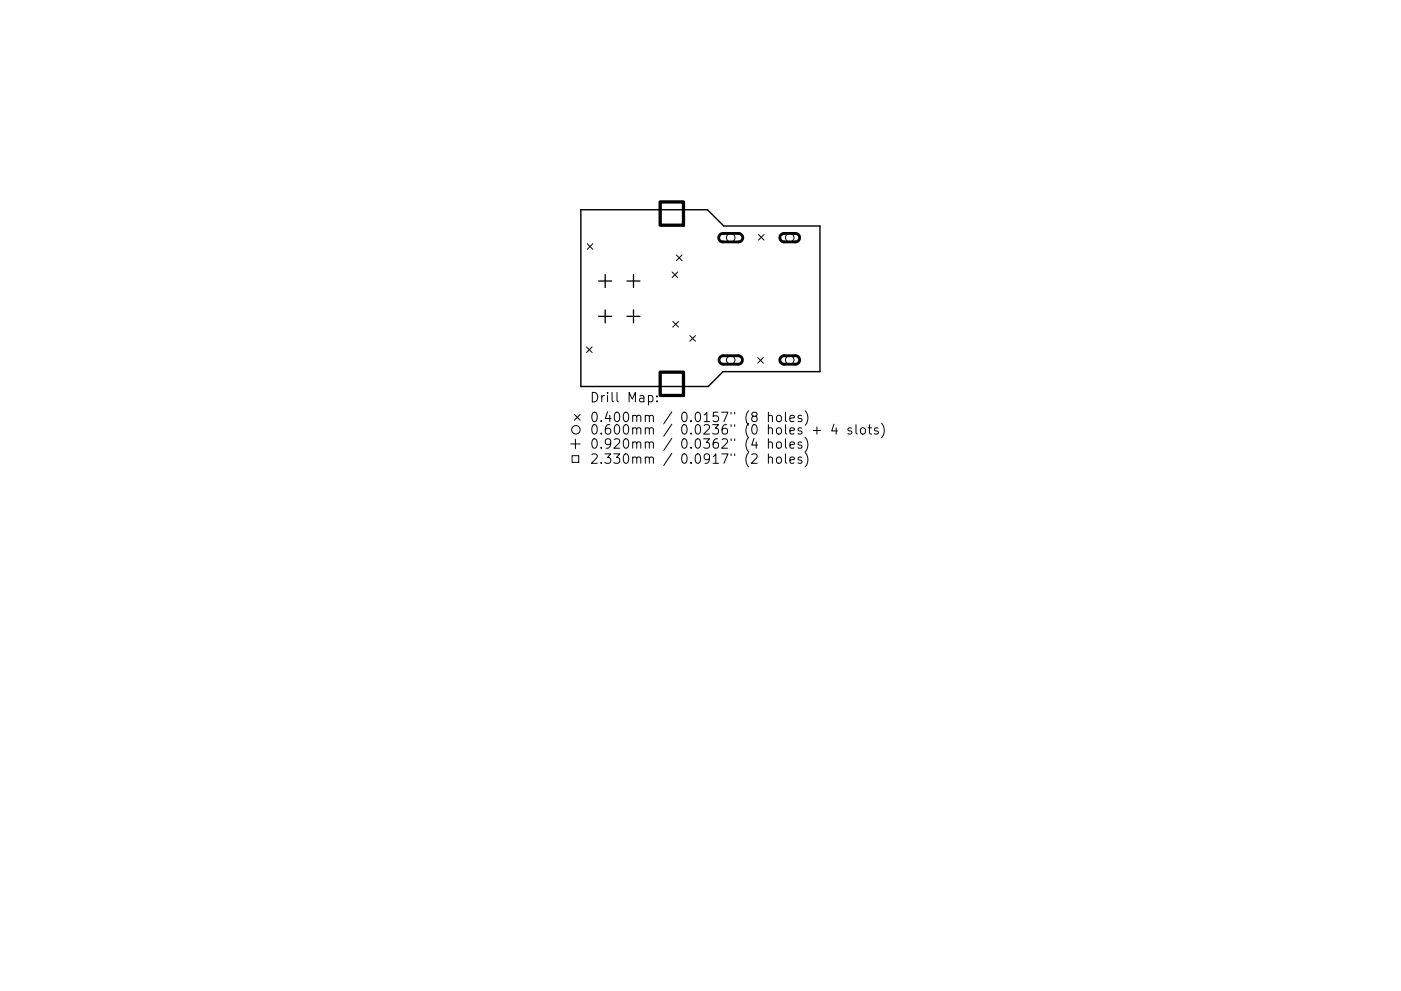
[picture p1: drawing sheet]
<svg xmlns="http://www.w3.org/2000/svg" width="297mm" height="210mm" viewBox="0 0 297 210" stroke-linecap="round" stroke-linejoin="round" font-family="sans-serif">
<defs><g id="words">
<g font-size="2.8">
<text x="125" y="86">Drill</text>
<text x="133" y="86">Map:</text>
<text x="125" y="90.2">0.400mm</text>
<text x="125" y="92.8">0.600mm</text>
<text x="125" y="95.8">0.920mm</text>
<text x="144.4" y="90.2">0.0157&quot;</text>
<text x="144.4" y="92.8">0.0236&quot;</text>
<text x="144.4" y="95.8">0.0362&quot;</text>
<text x="158.2" y="90.2">(8</text>
<text x="158.2" y="92.8">(0</text>
<text x="158.2" y="95.8">(4</text>
<text x="163.1" y="90.2">holes)</text>
<text x="163.1" y="92.8">holes</text>
<text x="163.1" y="95.8">holes)</text>
<text x="172.9" y="92.8">+</text>
<text x="177.1" y="92.8">4</text>
<text x="180.7" y="92.8">slots)</text>
<text x="125" y="99">2.330mm</text>
<text x="144.4" y="99">0.0917&quot;</text>
<text x="158.2" y="99">(2</text>
<text x="163.1" y="99">holes)</text>
</g>
</g></defs>
<path d="M123.2 44.5h26.8l3.5 3.5h20.4v30.9h-20.6l-3.1 3.1h-27z" fill="none" stroke="#000" stroke-width=".3"/>
<g fill="none" stroke="#000" stroke-width=".21">
<path d="M124.5 51.7l1.2 1.2M125.7 51.7l-1.2 1.2M142.5 57.7l1.2 1.2M143.4 54.1l1.2 1.2M143.7 57.7l-1.2 1.2M144.6 54.1l-1.2 1.2M160.8 49.8l1.2 1.2M162 49.8l-1.2 1.2M124.4 73.6l1.2 1.2M125.6 73.6l-1.2 1.2M142.7 68.2l1.2 1.2M143.9 68.2l-1.2 1.2"/>
<path d="M146.3 71.2l1.2 1.2M147.5 71.2l-1.2 1.2M160.7 75.9l1.2 1.2M161.9 75.9l-1.2 1.2M121 94.2h2M121.3 96.7h1.4v1.4h-1.4zM121.8 88l1.2 1.2M122 93.2v2M123 88l-1.2 1.2M130.8 83.3v1.7l.3 .3M136.8 88.3a.5 .5 0 0 1 .9 .1v1.1M136.8 91a.5 .5 0 0 1 .9 0v1.1"/>
<path d="M136.8 94a.5 .5 0 0 1 .9 0v1.1M136.8 97.2a.5 .5 0 0 1 .9 0v1.1M137.7 88.4l.3-.3 .4 .1 .1 1.3M137.7 91l.3-.2 .4 .1 .1 1.2M137.7 94l.3-.2 .4 .1 .1 1.2M137.7 97.2l.3-.2 .4 .1 .1 1.2M142.4 87.4l-1.7 2.5M142.4 90l-1.7 2.6M142.4 93l-1.7 2.6M142.4 96.2l-1.7 2.6M155 87.5v.3M155 90.1v.4"/>
<path d="M155 93.1v.4M155 96.3v.4M155.8 87.5v.3M155.8 90.1v.4M155.8 93.1v.4M155.8 96.3v.4M180.5 90.9l-.4-.1-.3 .2 .1 .3 .6 .2v.5h-.7"/>
<circle cx="154.9" cy="50.4" r=".9"/>
<circle cx="167.4" cy="50.4" r=".9"/>
<circle cx="154.9" cy="76.4" r=".9"/>
<circle cx="167.4" cy="76.4" r=".9"/>
<circle cx="122.1" cy="91.2" r=".9"/>
</g>
<path d="M152.6 49.8l.6-.3h3.4a.9 .9 0 0 1 .9 .9 .9 .9 0 0 1-.9 .9h-3.3a.9 .9 0 0 1-.9-.5 .9 .9 0 0 1 .2-1zM165.6 49.8l.6-.3h2.4a.9 .9 0 0 1 .9 .9 .9 .9 0 0 1-.9 .9h-2.4a.9 .9 0 0 1-.8-.5 .9 .9 0 0 1 .2-1zM152.7 75.7l.6-.2h3.2a.9 .9 0 0 1 .9 .9 .9 .9 0 0 1-.9 .9h-3.1a.9 .9 0 0 1-.9-.6 .9 .9 0 0 1 .2-1zM165.6 75.7l.6-.2h2.4a.9 .9 0 0 1 .9 .9 .9 .9 0 0 1-.9 .9h-2.4a.9 .9 0 0 1-.8-.6 .9 .9 0 0 1 .2-1z" fill="none" stroke="#000" stroke-width=".6"/>
<path d="M126.9 59.6h2.8M128.3 58.2v2.8M132.9 59.6h2.8M134.3 58.2v2.8M126.9 67.1h2.8M128.3 65.7v2.8M132.9 67.1h2.8M134.3 65.7v2.8" fill="none" stroke="#000" stroke-width=".28"/>
<path d="M140 42.8h4.9v5h-4.9zM140 79h4.9v4.9h-4.9z" fill="none" stroke="#000" stroke-width=".7"/>
<use href="#words"/>
</svg>
